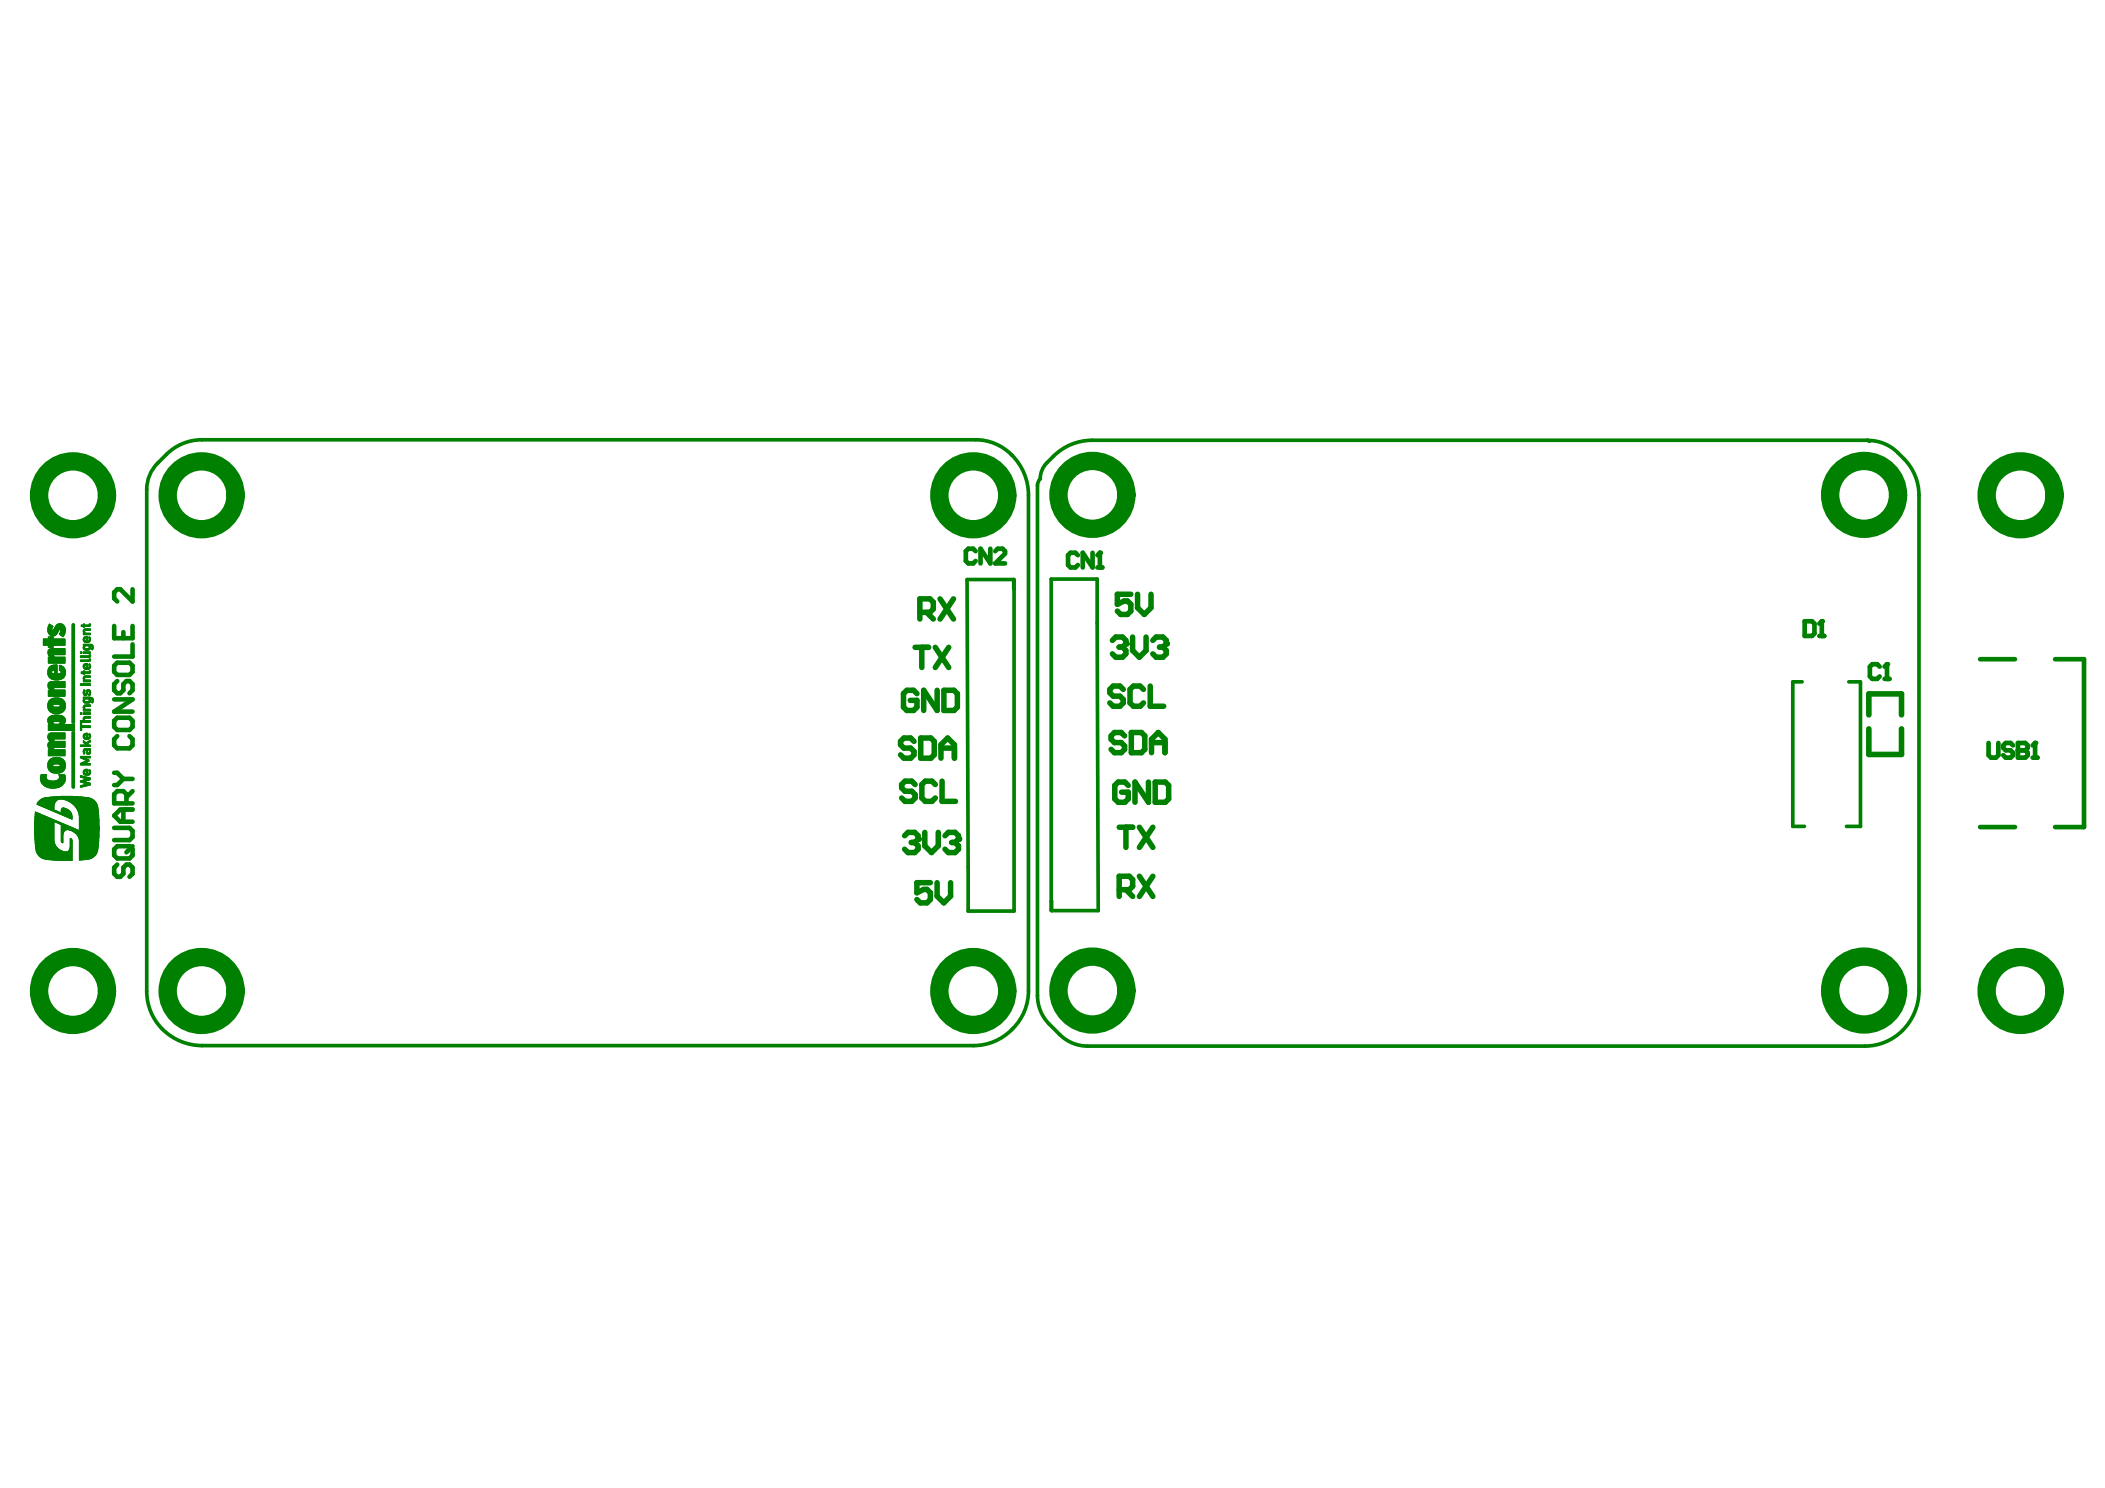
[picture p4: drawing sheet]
<svg xmlns="http://www.w3.org/2000/svg" width="297mm" height="210mm" viewBox="0 0 297 210" stroke-linecap="round" stroke-linejoin="round" font-family="sans-serif">
<path d="M279.4 93h4.9M290 93h4.1v23.7h-4.1M279.4 116.7h4.9" fill="none" stroke="#008000" stroke-width=".66"/>
<g fill="none" stroke="#008000" stroke-width=".52">
<path d="M20.7 69v70.8M23.5 64.1l-1.3 1.3M28.5 62h109.2M142.7 64.1l.1 .1M145.1 69.8v70M146.4 68.5v71.9M148.6 64.4l-.9 .9M154.1 62.1h109.3M263.6 62.1h.1M267.8 63.9l.8 .8M270.8 69.9v69.9M136.5 81.8h6.6v46.7h-6.5z"/>
<path d="M143 81.8l.1 1.3M148.3 81.7h6.5l.2 46.8-6.7-.1zM253 96.2v20.4h1.6M253 96.2h1.3M260.9 96.2h1.6M262.5 96.2v20.4h-1.9M148.3 127.1l.1 1.4M28.5 147.5h108.9M142.9 145.1l-.2 .2M148.1 144.5l1.4 1.4M153.5 147.6h109.6"/>
</g>
<path d="M263.7 100.8v-2.9h4.6v2.9M263.7 102.8v3.6h4.6v-3.6" fill="none" stroke="#008000" stroke-width=".79"/>
<g fill="none" stroke="#008000" stroke-width=".14">
<path d="M6.1 90.1v.9M6.2 90.1v.9M6.3 90.1v.9M6.4 90.1v.9M6.5 90.1v.9M6.6 90.1v.9M6.7 90.1v.9M6.7 88.6v.5M6.7 92v.1M6.7 94.6v.5M6.7 96.7h.1M6.7 99.3v.5"/>
<path d="M6.8 88.4v.8M6.8 90.1v1M6.8 91.8v.5M6.8 94.4v.9M6.8 96.4v.6M6.8 99.2v.8M6.8 88.3v1M6.8 89.8v1.5M6.8 91.7v.7M6.8 92.7v.8M6.8 94.3v1M6.8 97.4v.8"/>
<path d="M6.8 99v1M6.8 88.2v1.2M6.8 91.7v.8M6.8 94.3v1.1M6.8 96.3v.8M6.8 99v1.2M6.9 88.2v1.2M6.9 89.8v1.5M6.9 91.7v.8M6.9 92.7v.8M6.9 94.2v1.3M6.9 96.3v.9"/>
<path d="M6.9 97.4v.8M6.9 98.9v1.3M6.9 88.1v1.4M6.9 91.6v.9M6.9 94.1v1.4M7 88v1.5M7 89.8v1.5M7 91.6v1M7 92.7v.8M7 94.1v1.5M7 96.2v1M7 97.4v.8"/>
<path d="M7 98.8v1.5M7 91.5v1.1M7 96.2v1.1M7 88.1v1.5M7 91.5v1.2M7 94v1.6M7 98.7v1.7M7.1 88.1v1.5M7.1 89.8v1.5M7.1 91.5v2M7.1 94v1.7M7.1 96.2v1.1"/>
<path d="M7.1 97.4v.8M7.1 98.7v1.7M7.1 96.2v2M7.1 88.1v1.6M7.1 96.1v2.1M7.1 98.7v1.8M7.2 88.2v1.5M7.2 89.8v1.5M7.2 91.5v2M7.2 93.9v1.8M7.2 96.1v2.1M7.2 98.6v1.9"/>
<path d="M7.2 93.9v1.9M7.3 88.2v1.5M7.3 89.8v1.5M7.3 91.5v2M7.3 93.9v1.9M7.3 96.1v2.1M7.3 98.6v1.9M7.3 93.9v.8M7.3 94.9v.9M7.3 88.2v.5M7.3 88.8v.9M7.3 98.6v2"/>
<path d="M7.4 88.3v.3M7.4 88.9v.8M7.4 89.8v1.5M7.4 91.5v2M7.4 93.8v.8M7.4 95v.8M7.4 96.1v2.1M7.4 98.5v2.1M7.4 88.3v.2M7.4 95v.9M7.4 88.3v.1M7.5 88.4h.1"/>
<path d="M7.5 88.9v.8M7.5 89.8v1.5M7.5 91.5v2M7.5 93.8v.8M7.5 95v.9M7.5 96.1v2.1M7.5 98.5v1M7.5 99.6v1M7.5 98.5v.9M7.5 99.7v.9M7.6 88.8v.9M7.6 90.1v1"/>
<path d="M7.6 91.5v2M7.6 93.8v.8M7.6 95v.9M7.6 96.1v2.1M7.6 98.5v.9M7.6 99.7v.9M7.6 90.1v.9M7.6 91.5v.9M7.6 92.6v.9M7.6 96.1v1M7.6 97.2v1M7.6 88.7v1"/>
<path d="M7.6 95.1v.8M7.6 96.1v.9M7.6 97.3v.9M7.7 88.6v1.1M7.7 90.1v.9M7.7 91.5v.9M7.7 92.7v.8M7.7 93.8v.8M7.7 95.1v.8M7.7 96.1v.9M7.7 97.3v.9M7.7 98.4v1"/>
<path d="M7.7 99.7v.9M7.7 88.5v1.2M7.7 93.8v2.1M7.7 98.4v.9M7.8 88.4v1.3M7.8 90.1v.9M7.8 91.5v.9M7.8 92.7v.8M7.8 93.8v2.1M7.8 96.1v.9M7.8 97.3v.9M7.8 98.4v.9"/>
<path d="M7.8 99.7v1M7.9 88.3v1.3M7.9 90.1v.9M7.9 91.5v.9M7.9 92.7v.8M7.9 93.8v2.1M7.9 96.1v.9M7.9 97.3v.9M7.9 98.4v.9M7.9 99.7v1M7.9 88.2v1.3M8 88.2v1.3"/>
<path d="M8 90.1v.9M8 91.5v.9M8 92.7v.8M8 93.8v2.1M8 96.1v.9M8 97.3v.9M8 98.4v.9M8 99.7v1M8 88.1v1.4M8 88.1v1.3M8.1 88.1v1.3M8.1 90.1v.9"/>
<path d="M8.1 91.5v.9M8.1 92.7v.8M8.1 93.8v2.1M8.1 96.1v.9M8.1 97.3v.9M8.1 98.4v.9M8.1 99.7v1M8.1 88.1v1.2M8.1 95.1v.8M8.1 88.1v1.1M8.2 88v1.2M8.2 90.1v.9"/>
<path d="M8.2 91.5v.9M8.2 92.7v.8M8.2 95.1v.8M8.2 96.1v.9M8.2 97.3v.9M8.2 98.4v.9M8.2 99.7v1M8.2 88v1.1M8.2 98.4v1M8.3 88v1M8.3 90.1v.9M8.3 91.5v.9"/>
<path d="M8.3 92.7v.8M8.3 95.1v.8M8.3 96.1v.9M8.3 97.3v.9M8.3 98.4v1M8.3 99.7v.9M8.3 88v.9M8.3 95v.9M8.3 98.5v.9M8.4 88v.8M8.4 89.4v.1M8.4 90.1v.9"/>
<path d="M8.4 91.5v.9M8.4 92.7v.8M8.4 93.8v.8M8.4 95v.9M8.4 96.1v.9M8.4 97.3v.9M8.4 98.5v.9M8.4 99.7v.9M8.4 89.3v.2M8.4 98.5v1M8.5 88v.8M8.5 89.2v.3"/>
<path d="M8.5 90.1v.9M8.5 91.5v.9M8.5 92.7v.8M8.5 93.8v.8M8.5 95v.9M8.5 96.1v.9M8.5 97.3v.9M8.5 98.5v1M8.5 99.6v1M8.5 89.2v.4M8.5 98.5v2.1M8.6 88v.9"/>
<path d="M8.6 89.1v.5M8.6 90.1v.9M8.6 91.5v.9M8.6 92.7v.8M8.6 93.9v.8M8.6 95v.9M8.6 96.1v.9M8.6 97.3v.9M8.6 98.5v2.1M8.6 88v1.6M8.6 94.9v1M8.6 88v1.7"/>
<path d="M8.6 93.9v1.9M8.6 98.6v2M8.7 88v1.7M8.7 90.1v.9M8.7 91.5v.9M8.7 92.7v.8M8.7 93.9v1.9M8.7 96.1v.9M8.7 97.3v.9M8.7 98.6v1.9M8.7 94v1.8M8.8 88.1v1.7"/>
<path d="M8.8 90.1v.9M8.8 91.5v.9M8.8 92.7v.8M8.8 94v1.7M8.8 96.1v.9M8.8 97.3v.9M8.8 98.6v1.9M8.9 88.1v1.7M8.9 90.1v.9M8.9 91.5v.9M8.9 92.7v.8M8.9 94v1.7"/>
<path d="M8.9 96.1v.9M8.9 97.3v.9M8.9 98.7v1.8M8.9 98.7v1.7M8.9 94.1v1.6M9 88.2v1.6M9 90.1v.9M9 91.5v.9M9 92.7v.8M9 94.1v1.5M9 96.1v.9M9 97.3v.9"/>
<path d="M9 98.8v1.5M9 88.2v1.5M9 88.2v1.4M9 94.2v1.4M9 98.9v1.4M9.1 88.3v1.3M9.1 90.1v.9M9.1 91.5v.9M9.1 92.7v.8M9.1 94.2v1.3M9.1 96.1v.9M9.1 97.3v.9"/>
<path d="M9.1 98.9v1.3M9.1 88.4v1.1M9.1 94.3v1.1M9.1 99v1.2M9.2 88.4v1M9.2 90.1v.9M9.2 91.5v.9M9.2 92.7v.8M9.2 94.4v1M9.2 96.1v.9M9.2 97.3v.9M9.2 99v1.1"/>
<path d="M9.2 88.5v.8M9.2 90.2v.8M9.2 91.5v.8M9.2 94.4v.9M9.2 99.1v.9M9.2 88.6v.6M9.2 94.6v.5M9.2 99.2v.7M10.2 88.1v13.9M10.2 88v14M10.3 88v14M10.4 88v14"/>
<path d="M10.5 88v14M10.5 88.1v13.9M11.3 92v.2M11.3 92.5v.3M11.3 93.1v.2M11.3 96.5v.2M11.4 92v.2M11.4 92.5v.3M11.4 93.1v.2M11.4 96.4v.3M11.5 88.2v.2M11.5 92v.2"/>
<path d="M11.5 92.5v.3M11.5 93.1v.2M11.5 94.8v.2M11.5 96.4v.3M11.6 88.2v.2M11.6 92v.2M11.6 92.5v.3M11.6 93.1v.2M11.6 94.8v.2M11.6 96.4v.3M11.7 88.2v.2M11.7 92.5v.3"/>
<path d="M11.7 93.1v.2M11.7 94.8v.2M11.7 96.4v.3M11.7 89v.1M11.7 90.2h.1M11.7 91.3v.1M11.7 94h.1M11.7 95.7h.1M11.7 97.7h.1M11.7 98.8v.1M11.7 99.7v.1M11.8 88v.5"/>
<path d="M11.8 88.9v.3M11.8 89.3v.2M11.8 90v.4M11.8 90.9v.2M11.8 91.2v.3M11.8 92v.2M11.8 92.5v.3M11.8 93.1v.2M11.8 93.8v.4M11.8 94.6v.5M11.8 95.5v.4M11.8 95.9v.3"/>
<path d="M11.8 96.4v.3M11.8 97.5v.4M11.8 98.3v.3M11.8 98.7v.3M11.8 99.6v.3M11.8 88.8v.5M11.8 89.9v.6M11.8 91.1v.5M11.8 93.8v.5M11.8 95.4v.5M11.8 97.4v.6M11.8 98.6v.5"/>
<path d="M11.8 99.6v.4M11.8 88.8v.7M11.8 90.9v.7M11.8 93.7v.6M11.8 95.4v.8M11.8 97.3v.7M11.8 98.3v.8M11.8 99.5v.8M11.9 88v.5M11.9 88.8v.7M11.9 89.9v.6M11.9 90.9v.8"/>
<path d="M11.9 92v.2M11.9 92.5v.3M11.9 93.1v.2M11.9 93.7v.6M11.9 94.6v.5M11.9 95.4v.8M11.9 96.4v.3M11.9 97.3v.8M11.9 98.3v.8M11.9 99.5v.8M11.9 88.7v.8M11.9 89.9v.7"/>
<path d="M11.9 93.7v.7M11.9 98.3v.9M11.9 89.8v.8M11.9 93.6v.8M12 88.2v.2M12 88.7v.3M12 89.2v.3M12 89.8v.3M12 90.3v.3M12 90.9v.3M12 91.4v.3M12 92v.2"/>
<path d="M12 92.5v.3M12 93.1v.2M12 93.6v.3M12 94.1v.3M12 94.8v.2M12 95.3v.4M12 95.9v.3M12 96.4v.3M12 97.4v.2M12 97.9v.2M12 98.3v.4M12 98.9v.3"/>
<path d="M12 99.5v.2M12 100v.3M12 89.3v.2M12 90.4v.2M12 90.9v.2M12 93.6v.2M12 95.3v.3M12 97.4v.1M12 98.3v.3M12 88.7v.2M12 89.8v.2M12 91.5v.2"/>
<path d="M12 94.2v.2M12.1 88.2v.2M12.1 88.7v.2M12.1 89.3v.2M12.1 89.8v.2M12.1 90.4v.2M12.1 90.9v.2M12.1 91.5v.2M12.1 92v.2M12.1 92.5v.3M12.1 93.1v.2M12.1 93.6v.2"/>
<path d="M12.1 94.2v.2M12.1 94.8v.2M12.1 95.3v.3M12.1 95.9v.3M12.1 96.4v.3M12.1 97.9v.2M12.1 98.3v.3M12.1 99v.2M12.1 99.5v.2M12.1 90.4v.3M12.1 97.8v.3M12.1 99.4v.3"/>
<path d="M12.2 88.2v.2M12.2 88.7v.2M12.2 89.3v.2M12.2 89.8v.9M12.2 90.9v.2M12.2 91.5v.2M12.2 92v.2M12.2 92.5v.3M12.2 93.1v.2M12.2 93.6v.8M12.2 94.8v.2M12.2 95.3v.3"/>
<path d="M12.2 95.9v.3M12.2 96.4v.3M12.2 97.5v.6M12.2 98.3v.3M12.2 99v.2M12.2 99.4v.3M12.2 97.4v.7M12.2 97.3v.8M12.3 88.2v.2M12.3 88.7v.2M12.3 89.3v.2M12.3 89.8v.9"/>
<path d="M12.3 90.9v.2M12.3 91.5v.2M12.3 92v.2M12.3 92.5v.3M12.3 93.1v.2M12.3 93.6v.8M12.3 94.8v.2M12.3 95.3v.3M12.3 95.9v.3M12.3 96.4v.3M12.3 97.3v.7M12.3 98.3v.3"/>
<path d="M12.3 99v.2M12.3 99.4v.3M12.3 97.3v.6M12.4 88.2v.2M12.4 88.7v.2M12.4 89.3v.2M12.4 90.4v.3M12.4 90.9v.2M12.4 91.5v.2M12.4 92v.2M12.4 92.5v.3M12.4 93.1v.2"/>
<path d="M12.4 94.2v.2M12.4 94.8v.2M12.4 95.3v.3M12.4 95.9v.3M12.4 96.4v.3M12.4 97.3v.3M12.4 98.3v.3M12.4 99v.2M12.4 99.4v.3M12.4 97.3v.2M12.5 88.2v.2M12.5 88.7v.2"/>
<path d="M12.5 89.3v.2M12.5 90.4v.2M12.5 90.9v.2M12.5 91.5v.2M12.5 92v.2M12.5 92.5v.3M12.5 93.1v.2M12.5 94.2v.2M12.5 94.8v.2M12.5 95.3v.3M12.5 95.9v.3M12.5 96.4v.3"/>
<path d="M12.5 97.3v.2M12.5 98.3v.3M12.5 98.9v.3M12.5 99.4v.3M12.5 89.9v.1M12.5 91.4v.3M12.5 93.7v.1M12.5 94.1v.3M12.5 98v.1M12.5 89.9v.2M12.5 90.3v.3M12.5 90.9v.3"/>
<path d="M12.5 97.3v.3M12.5 97.9v.2M12.6 88v.4M12.6 88.7v.2M12.6 89.3v.2M12.6 89.8v.8M12.6 90.9v.3M12.6 91.4v.3M12.6 92v.2M12.6 92.4v.4M12.6 93v.3M12.6 93.7v.7"/>
<path d="M12.6 94.6v.4M12.6 95.3v.3M12.6 95.9v.3M12.6 96.4v.3M12.6 97.3v.3M12.6 97.8v.4M12.6 98.3v.4M12.6 98.8v.4M12.6 99.4v.3M12.6 90.9v.8M12.6 93.6v.8M12.6 97.3v.9"/>
<path d="M12.6 98.3v.9M12.6 89.8v.7M12.6 92.4v.3M12.7 88v.4M12.7 88.7v.2M12.7 89.3v.2M12.7 89.8v.7M12.7 90.9v.7M12.7 92v.2M12.7 92.4v.3M12.7 93v.3M12.7 93.7v.6"/>
<path d="M12.7 94.6v.4M12.7 95.3v.3M12.7 95.9v.3M12.7 96.4v.3M12.7 97.3v.8M12.7 98.3v.8M12.7 99.4v.3M12.7 89.9v.6M12.7 97.4v.7M12.8 88v.3M12.8 88.7v.2M12.8 89.3v.2"/>
<path d="M12.8 90v.4M12.8 90.9v.2M12.8 91.2v.3M12.8 92v.2M12.8 92.4v.3M12.8 93v.2M12.8 93.8v.4M12.8 94.6v.3M12.8 95.3v.3M12.8 95.9v.3M12.8 96.4v.3M12.8 97.4v.6"/>
<path d="M12.8 98.3v.3M12.8 98.7v.3M12.8 99.4v.3M12.8 88v.2M12.8 90.1v.2M12.8 92.4v.1M12.8 93v.1M12.8 93.9v.2M12.8 94.7v.1M12.8 97.6v.3M12.8 98.4v.2M12.8 98.7v.2"/>
<path d="M12.9 90.9v.2M12.9 98.4v.2M12.9 91.5v.1M12.9 99v.1M12.9 90.9v.3M12.9 98.4v.3M12.9 98.9v.2M13 90.9v.4M13 91.4v.3M13 98.4v.4M13 98.9v.3M13 91v.7"/>
<path d="M13 98.4v.8M13.1 91v.7M13.1 98.4v.8M13.1 91v.6M13.1 98.5v.6M13.1 91.1v.5M13.2 91.1v.4M13.2 98.6v.4M4.9 115.8v2.1M4.9 115.2v3.4M5 114.7v4.3M5 114.5v4.9"/>
<path d="M5 114.6v5.1M5.1 114.6v5.3M5.1 114.6v5.5M5.1 114.6v5.6M5.2 114.6v5.7M5.2 113.4h.1M5.2 113.3v.2M5.2 114.6v5.8M5.3 113.3v.2M5.3 114.7v5.8M5.3 113.2v.3M5.4 113.1v.4"/>
<path d="M5.4 114.7v5.9M5.4 113.1v.5M5.4 114.7v6M5.5 113v.6M5.5 114.7v6M5.5 114.7v6.1M5.5 114.8v6M5.6 112.9v.7M5.6 114.8v6M5.6 114.8v6.1M5.7 112.9v.8M5.7 114.8v6.1"/>
<path d="M5.7 109.7v.2M5.7 112.8v.9M5.7 109.4v.7M5.7 114.9v6M5.8 109.3v1M5.8 112.8v.9M5.8 114.9v6.1M5.8 109.3v1.1M5.8 112.7v1M5.9 109.3v1.2M5.9 112.7v1M5.9 114.9v6.1"/>
<path d="M5.9 112.7v1.1M5.9 114.9v6.2M6 109.3v1.3M6 112.7v1.1M6 114.9v6.2M6 115v6.1M6 109.3v1.4M6 112.6v1.2M6.1 109.3v1.4M6.1 112.6v1.2M6.1 115v6.1M6.1 112.6v1.3"/>
<path d="M6.1 109.3v1.5M6.2 109.3v1.5M6.2 112.6v1.3M6.2 115v6.2M6.3 109.3v1.5M6.3 112.6v1.3M6.3 115.1v6.1M6.3 109.3v1.6M6.4 109.3v1.6M6.4 112.6v1.4M6.4 115.1v6.1M6.4 109.3v1.7"/>
<path d="M6.4 112.5v1.5M6.4 115.2v6M6.5 109.3v1.7M6.5 112.5v1.5M6.5 115.2v6M6.5 109.3v.1M6.5 109.8v1.2M6.6 109.3h.1M6.6 109.8v1.2M6.6 112.5v1.5M6.6 115.2v6M6.6 109.9v1.1"/>
<path d="M6.6 112.5v1.6M6.7 110v1.1M6.7 112.5v1.6M6.7 115.2v6M6.7 115.3v5.9M6.7 101.5v.3M6.7 103.8v.3M6.7 105v.2M6.7 107.7v.5M6.8 101.3v.6M6.8 103.7v.5M6.8 104.9v.5"/>
<path d="M6.8 107.5v.9M6.8 110v1.1M6.8 112.5v1.6M6.8 115.3v5.9M6.8 101.3v.7M6.8 102.2v.9M6.8 103.6v.7M6.8 104.8v.7M6.8 105.8v.8M6.8 107.5v1M6.8 110.1v1M6.8 101.2v.8"/>
<path d="M6.8 103.6v.8M6.8 107.4v1.1M6.8 115.3v6M6.9 101.2v.8M6.9 102.2v.9M6.9 103.5v.9M6.9 104.7v.9M6.9 105.8v.8M6.9 107.3v1.3M6.9 110.1v1M6.9 112.5v1.7M6.9 115.3v6"/>
<path d="M6.9 101.2v.9M6.9 107.3v1.4M7 101.1v1M7 102.2v.9M7 103.5v1M7 104.6v1M7 105.8v.8M7 107.2v1.5M7 110.1v1M7 112.5v1.7M7 115.4v5.9M7 101.1v1.1"/>
<path d="M7 104.6v1.1M7 112.4v1.8M7 101.1v2M7 103.4v1.1M7 107.2v1.6M7.1 101v2.1M7.1 103.4v1.1M7.1 104.6v2M7.1 107.1v1.7M7.1 110.1v1M7.1 112.4v1.9M7.1 115.4v5.9"/>
<path d="M7.1 103.4v3.2M7.1 110.1v1.1M7.1 107.1v1.8M7.2 101v2.1M7.2 103.4v3.2M7.2 107.1v1.8M7.2 110.1v1.1M7.2 112.4v1.9M7.2 115.4v5.9M7.2 107v1.9M7.2 110.2v1M7.2 115.5v5.8"/>
<path d="M7.3 101v2.1M7.3 103.4v3.2M7.3 107v2M7.3 110.2v1M7.3 112.4v1.9M7.3 115.5v5.8M7.3 100.9v2.2M7.3 112.4v2M7.4 100.9v2.2M7.4 103.4v3.2M7.4 106.9v2.1M7.4 110.2v1"/>
<path d="M7.4 112.4v2M7.4 115.5v5.8M7.4 115.6v5.7M7.5 100.9v1M7.5 102v1.1M7.5 103.4v3.2M7.5 106.9v1M7.5 108.1v.9M7.5 110.2v1M7.5 112.4v2M7.5 115.6v5.7M7.5 106.9v.9"/>
<path d="M7.6 100.9v.9M7.6 102.1v1M7.6 103.4v3.2M7.6 106.9v.9M7.6 108.1v.9M7.6 110.2v1M7.6 112.4v2M7.6 115.6v5.7M7.6 103.4v.9M7.6 104.5v1M7.6 105.6v1M7.6 108.1v1"/>
<path d="M7.6 112.4v2.1M7.6 105.7v.9M7.6 115.6v5.8M7.7 100.9v.9M7.7 102.1v1M7.7 103.4v.9M7.7 104.5v1M7.7 105.7v.9M7.7 106.9v.9M7.7 108.1v1M7.7 110.2v1M7.7 112.4v1.2"/>
<path d="M7.7 114.3v.2M7.7 115.7v.2M7.7 118.7v2.7M7.7 102.2v.9M7.7 104.5v.9M7.7 108.2v.9M7.7 112.4v1M7.7 118.9v2.5M7.7 103.4v.8M7.7 105.8v.8M7.7 110.1v1.1M7.7 112.4v.9"/>
<path d="M7.7 119v2.4M7.8 100.9v.9M7.8 102.2v.9M7.8 103.4v.8M7.8 104.6v.8M7.8 105.8v.8M7.8 106.9v.9M7.8 108.2v.9M7.8 110.1v1.1M7.8 112.4v.8M7.8 114.3v.3M7.8 115.7v.3"/>
<path d="M7.8 119.1v2.3M7.8 112.4v.7M7.8 119.2v2.2M7.9 100.9v.9M7.9 102.2v.9M7.9 103.4v.8M7.9 104.6v.8M7.9 105.8v.8M7.9 106.9v.9M7.9 108.2v.9M7.9 110.1v1M7.9 112.4v.7"/>
<path d="M7.9 114.3v.3M7.9 115.7v.3M7.9 119.3v2.1M7.9 112.4v.6M7.9 106.8v1M7.9 114.4v.2M7.9 115.8v.2M7.9 119.4v2M8 100.9v.9M8 102.2v.9M8 103.4v.8M8 104.6v.8"/>
<path d="M8 105.8v.8M8 106.8v1M8 108.2v.9M8 110.1v1M8 112.4v.6M8 114.4v.2M8 115.8v.2M8 119.5v1.9M8 112.4v.5M8 114.4v.3M8 115.8v.3M8.1 100.9v.9"/>
<path d="M8.1 102.2v.9M8.1 103.4v.8M8.1 104.6v.8M8.1 105.8v.8M8.1 106.9v.9M8.1 108.2v.9M8.1 110.1v1M8.1 112.4v.5M8.1 114.4v.3M8.1 115.9v.2M8.1 119.6v1.8M8.1 110v1.1"/>
<path d="M8.1 112.4v.4M8.2 100.9v.9M8.2 102.2v.9M8.2 103.4v.8M8.2 104.6v.8M8.2 105.8v.8M8.2 106.9v.9M8.2 108.2v.9M8.2 110v1.1M8.2 112.4v.4M8.2 114.5v.2M8.2 115.9v.3"/>
<path d="M8.2 119.7v1.7M8.3 100.9v.9M8.3 102.2v.9M8.3 103.4v.8M8.3 104.6v.8M8.3 105.8v.8M8.3 106.9v.9M8.3 108.1v1M8.3 109.9v1.2M8.3 112.4v.4M8.3 114.5v.2M8.3 115.9v.3"/>
<path d="M8.3 119.8v1.6M8.3 102.1v1M8.3 109.3h.1M8.3 114.5v.3M8.3 109.3v.1M8.3 109.8v1.2M8.3 112.4v.3M8.3 114.6v.2M8.4 100.9v.9M8.4 102.1v1M8.4 103.4v.8M8.4 104.6v.8"/>
<path d="M8.4 105.8v.8M8.4 106.9v.9M8.4 108.1v1M8.4 109.3v.2M8.4 109.7v1.3M8.4 112.4v.3M8.4 114.6v.2M8.4 116v.2M8.4 119.8v1.6M8.4 108.1v.9M8.4 109.3v1.7M8.4 119.9v1.5"/>
<path d="M8.4 100.9v1M8.4 116v.3M8.5 100.9v1M8.5 102v1.1M8.5 103.4v.8M8.5 104.6v.8M8.5 105.8v.8M8.5 106.9v1M8.5 108v1M8.5 109.3v1.7M8.5 112.4v.3M8.5 114.6v.3"/>
<path d="M8.5 116v.3M8.5 119.9v1.5M8.5 100.9v2.2M8.5 106.9v2.1M8.6 100.9v2.2M8.6 103.4v.8M8.6 104.6v.8M8.6 105.8v.8M8.6 106.9v2.1M8.6 109.3v1.6M8.6 112.3v.4M8.6 114.6v.3"/>
<path d="M8.6 116v.3M8.6 119.9v1.5M8.6 120v1.4M8.6 114.2v.7M8.6 116.1v2.6M8.7 100.9v2.2M8.7 103.4v.8M8.7 104.6v.8M8.7 105.8v.8M8.7 107v2M8.7 109.3v1.6M8.7 112.3v.4"/>
<path d="M8.7 114.1v.8M8.7 116.1v2.7M8.7 101v2.1M8.7 109.3v1.5M8.7 107v1.9M8.7 114v1M8.7 116.1v2.8M8.8 101v2.1M8.8 103.4v.8M8.8 104.6v.8M8.8 105.8v.8M8.8 107v1.9"/>
<path d="M8.8 109.3v1.5M8.8 112.3v.4M8.8 114v1M8.8 116.2v2.7M8.8 107.1v1.8M8.8 109.3v1.4M8.9 101v2.1M8.9 103.4v.8M8.9 104.6v.8M8.9 105.8v.8M8.9 107.1v1.7M8.9 109.3v1.4"/>
<path d="M8.9 112.3v.4M8.9 114v1M8.9 116.2v2.7M8.9 101.1v2M8.9 109.3v1.3M8.9 116.2v1.5M9 101.1v1.1M9 102.2v.9M9 103.4v.8M9 104.6v.8M9 105.8v.8M9 107.2v1.6"/>
<path d="M9 109.3v1.3M9 112.3v.5M9 114v1M9 116.2v1.3M9 101.1v1M9 107.2v1.5M9 109.3v1.2M9 114v1.1M9 116.2v1.2M9 101.2v.9M9 107.3v1.4M9 116.3v1"/>
<path d="M9.1 101.2v.9M9.1 102.2v.9M9.1 103.4v.8M9.1 104.6v.8M9.1 105.8v.8M9.1 107.3v1.3M9.1 109.3v1.1M9.1 112.3v.5M9.1 114v1.1M9.1 116.3v1M9.1 101.2v.8M9.1 107.4v1.2"/>
<path d="M9.1 116.3v.9M9.2 101.3v.7M9.2 102.2v.9M9.2 103.4v.8M9.2 104.6v.8M9.2 105.8v.8M9.2 107.4v1.1M9.2 109.3v1M9.2 112.3v.5M9.2 114v1.2M9.2 116.3v.9M9.2 101.3v.6"/>
<path d="M9.2 107.5v.9M9.2 109.4v.8M9.2 101.4v.4M9.2 107.7v.6M9.2 109.5v.6M9.2 112.3v.6M9.2 116.3v.8M9.3 102.2v.9M9.3 112.3v.6M9.3 114v1.2M9.3 116.3v.8M9.3 114.1v1.1"/>
<path d="M9.3 116.4v.7M9.4 102.2v.9M9.4 112.3v.6M9.4 114.1v1.1M9.4 116.4v.6M9.4 114.1v1.2M9.5 102.2v.9M9.5 112.3v.6M9.5 114.1v1.2M9.5 116.5v.5M9.5 112.3v.7M9.5 114.2v1.1"/>
<path d="M9.6 102.2v.9M9.6 112.3v.7M9.6 114.2v1.1M9.6 116.5v.5M9.7 102.2v.9M9.7 112.3v.7M9.7 114.3v1.1M9.7 116.5v.5M9.7 116.5v.6M9.7 120v1.4M9.7 112.3v.8M9.7 116.6v.5"/>
<path d="M9.7 119.9v1.5M9.8 102.2v.9M9.8 112.3v.8M9.8 114.3v1.1M9.8 116.6v.5M9.8 119.9v1.5M9.8 114.4v1M9.8 119.8v1.6M9.9 102.2v.9M9.9 112.3v.8M9.9 114.4v1M9.9 116.6v.5"/>
<path d="M9.9 119.6v1.8M9.9 118.3v3.1M9.9 112.3v.9M9.9 114.5v.9M10 102.2v.9M10 112.3v.9M10 114.6v.9M10 116.6v.6M10 118.3v3.1M10 116.7v.5M10 112.3v1M10 114.7v.8"/>
<path d="M10.1 102.2v.9M10.1 112.3v1M10.1 114.7v.8M10.1 116.7v.5M10.1 118.3v3.1M10.1 114.8v.8M10.1 118.4v3M10.2 102.2v.9M10.2 103.2v7.9M10.2 112.3v1M10.2 114.9v.7M10.2 116.7v.5"/>
<path d="M10.2 118.5v2.9M10.2 112.3v1.1M10.2 115.1v.5M10.2 116.7v.6M10.3 102.2v.9M10.3 103.2v8M10.3 112.3v1.1M10.3 116.8v.5M10.3 112.4v1.1M10.4 102.2v.9M10.4 103.2v8M10.4 112.4v1.1"/>
<path d="M10.4 116.8v.5M10.4 112.4v1.2M10.4 116.8v.6M10.5 102.2v.9M10.5 103.2v7.9M10.5 112.4v1.2M10.5 116.9v.5M10.5 112.4v1.3M10.5 116.9v.6M10.6 112.4v1.3M10.6 116.9v.6M10.6 112.4v1.4"/>
<path d="M10.7 112.4v1.5M10.7 116.9v.7M10.7 117v.6M10.7 112.4v1.6M10.8 112.4v1.6M10.8 117v.7M10.8 112.4v1.7M10.9 112.4v1.7M10.9 117v.8M10.9 112.4v1.8M10.9 112.4v1.9M10.9 117v.9"/>
<path d="M11 112.4v2M11 117.1v.8M11 117.1v.9M11 112.4v2.2M11 117.1v1M11.1 112.4v2.3M11.1 117.1v1.1M11.1 112.4v2.4M11.1 117.1v1.2M11.2 112.4v2.6M11.2 117.2v1.3M11.2 112.4v9"/>
<path d="M11.3 112.4v9M11.3 112.4v8.9M11.3 100.5v.3M11.3 101.6v.3M11.3 102v1.1M11.3 105.1v.2M11.3 106.7v.2M11.3 107.7v.2M11.3 109.4v.3M11.3 110.1v.2M11.3 110.8v.3M11.4 100.5v.3"/>
<path d="M11.4 101.6v.3M11.4 102v1.1M11.4 105.1v.2M11.4 106.7v.2M11.4 107.7v.2M11.4 109.4v.3M11.4 110.1v.2M11.4 110.8v.3M11.4 112.4v8.9M11.4 110.1v.3M11.5 100.5v.3M11.5 101.6v.3"/>
<path d="M11.5 102v1.1M11.5 105.1v.2M11.5 106.7v.2M11.5 107.7v.2M11.5 109.4v.3M11.5 110.1v.3M11.5 110.8v.3M11.5 112.4v8.9M11.5 106.7v.3M11.5 107.6v.3M11.5 110.8v.2M11.6 100.6v.2"/>
<path d="M11.6 101.6v.3M11.6 102.4v.2M11.6 105.1v.2M11.6 106.7v.3M11.6 107.6v.3M11.6 109.4v.3M11.6 110.1v.3M11.6 110.8v.2M11.6 112.4v8.9M11.6 109.5v.2M11.6 107.5v.4M11.7 101.6v.3"/>
<path d="M11.7 102.4v.2M11.7 105.1v.2M11.7 106.7v.4M11.7 107.5v.4M11.7 109.5v.2M11.7 110.1v.3M11.7 110.7v.3M11.7 112.4v8.9M11.7 101.4h.1M11.7 103.8v.1M11.7 106h.1M11.7 108.9v.1"/>
<path d="M11.8 100v.3M11.8 100.5v.3M11.8 101.2v.4M11.8 101.6v.3M11.8 102.4v.2M11.8 103.7v.4M11.8 104.4v.3M11.8 105.1v.2M11.8 105.8v.4M11.8 106.7v.4M11.8 107.5v.4M11.8 108.8v.3"/>
<path d="M11.8 109.5v.2M11.8 110v.4M11.8 110.7v.3M11.8 112.4v8.9M11.8 103.6v.5M11.8 104.5v.3M11.8 105.7v.6M11.8 108.7v.5M11.8 109.5v.3M11.8 101.2v.7M11.8 103.6v.6M11.8 105.7v.7"/>
<path d="M11.8 108.7v.6M11.8 110v.5M11.9 100.5v.3M11.9 101.1v.8M11.9 102.4v.2M11.9 103.5v.7M11.9 104.5v.3M11.9 105.1v.2M11.9 105.6v.8M11.9 106.7v.4M11.9 107.5v.4M11.9 108.6v.7"/>
<path d="M11.9 109.5v.3M11.9 110v.5M11.9 110.7v.3M11.9 112.4v8.9M11.9 104.6v.2M11.9 107.4v.5M11.9 110v.2M11.9 110.3v.2M11.9 112.5v8.8M11.9 104.6v.3M11.9 105.6v.4M11.9 106v.3"/>
<path d="M11.9 106.7v.5M11.9 110.7v.2M12 100.5v.3M12 101v.4M12 101.6v.3M12 102.4v.2M12 103.5v.3M12 104v.3M12 104.6v.3M12 105.1v.2M12 105.6v.3M12 106.2v.1"/>
<path d="M12 106.7v.2M12 106.9v.3M12 107.4v.3M12 107.7v.2M12 108.5v.3M12 109.1v.2M12 109.5v.3M12 110v.2M12 110.3v.2M12 110.7v.2M12 112.5v8.8M12 101v.3"/>
<path d="M12 103.5v.2M12 105.6v.2M12 109.1v.3M12 104.7v.3M12 107v.2M12 107.4v.2M12 109.6v.2M12.1 100v.3M12.1 100.5v.3M12.1 101v.3M12.1 101.6v.3M12.1 102.4v.2"/>
<path d="M12.1 103.5v.2M12.1 104.1v.2M12.1 104.7v.3M12.1 105.1v.2M12.1 105.6v.2M12.1 106.7v.2M12.1 107v.2M12.1 107.4v.2M12.1 107.7v.2M12.1 108.5v.3M12.1 109.1v.3M12.1 109.6v.2"/>
<path d="M12.1 110v.2M12.1 110.3v.2M12.1 110.7v.2M12.1 112.5v8.7M12.1 103.4v.3M12.1 104.8v.2M12.2 100v.3M12.2 100.5v.3M12.2 101v.3M12.2 101.6v.3M12.2 102.4v.2M12.2 103.4v.9"/>
<path d="M12.2 104.8v.5M12.2 105.6v.6M12.2 106.7v.2M12.2 107v.3M12.2 107.3v.3M12.2 107.7v.2M12.2 108.5v.9M12.2 109.6v.2M12.2 109.9v.2M12.2 110.3v.2M12.2 110.6v.3M12.2 112.5v8.7"/>
<path d="M12.2 104.7v.6M12.2 105.6v.7M12.2 107.3v.2M12.2 105.6v.8M12.2 107.1v.4M12.2 110.6v.2M12.3 100v.3M12.3 100.5v.3M12.3 101v.3M12.3 101.6v.3M12.3 102.4v.2M12.3 103.4v.9"/>
<path d="M12.3 104.7v.6M12.3 105.6v.8M12.3 106.7v.2M12.3 107.1v.4M12.3 107.7v.2M12.3 108.5v.9M12.3 109.6v.3M12.3 109.9v.2M12.3 110.4v.2M12.3 110.6v.2M12.3 112.5v8.7M12.3 109.6v.5"/>
<path d="M12.3 104.6v.3M12.3 104.9v.4M12.3 109.7v.4M12.3 110.4v.4M12.4 100v.3M12.4 100.5v.3M12.4 101v.3M12.4 101.6v.3M12.4 102.4v.2M12.4 104.1v.2M12.4 104.6v.3M12.4 105v.3"/>
<path d="M12.4 105.6v.2M12.4 106.2v.2M12.4 106.7v.2M12.4 107.1v.4M12.4 107.7v.2M12.4 109.1v.3M12.4 109.7v.4M12.4 110.4v.4M12.4 112.5v8.7M12.5 100v.3M12.5 100.5v.3M12.5 101v.3"/>
<path d="M12.5 101.6v.3M12.5 102.4v.2M12.5 104.1v.2M12.5 104.6v.2M12.5 105.1v.2M12.5 105.6v.2M12.5 106.2v.2M12.5 106.7v.2M12.5 107.2v.2M12.5 107.7v.2M12.5 109.1v.3M12.5 109.7v.4"/>
<path d="M12.5 110.4v.4M12.5 112.5v8.7M12.5 103.6h.1M12.5 104v.3M12.5 104.5v.3M12.5 108.7h.1M12.5 103.5v.2M12.5 108.6v.2M12.5 112.6v8.6M12.6 100v.3M12.6 100.5v.3M12.6 101v.3"/>
<path d="M12.6 101.6v.3M12.6 102.4v.2M12.6 103.5v.7M12.6 104.5v.3M12.6 105.1v.2M12.6 105.6v.3M12.6 106.1v.3M12.6 106.7v.2M12.6 107.2v.2M12.6 107.7v.2M12.6 108.6v.7M12.6 109.7v.3"/>
<path d="M12.6 110.4v.4M12.6 112.6v8.6M12.6 105.6v.8M12.6 108.5v.8M12.6 104.5v.2M12.7 100v.3M12.7 100.5v.3M12.7 101v.3M12.7 101.6v.3M12.7 102.4v.2M12.7 103.5v.7M12.7 104.4v.3"/>
<path d="M12.7 105.1v.2M12.7 105.6v.8M12.7 106.7v.2M12.7 107.7v.2M12.7 108.6v.7M12.7 109.7v.3M12.7 110.5v.2M12.7 112.6v8.6M12.7 103.6v.5M12.7 105.6v.7M12.7 108.6v.6M12.7 112.6v8.5"/>
<path d="M12.8 100v.3M12.8 100.5v.3M12.8 101v.3M12.8 101.6v.3M12.8 102.4v.2M12.8 103.6v.5M12.8 104.4v.2M12.8 105.1v.2M12.8 105.6v.7M12.8 106.7v.2M12.8 107.7v.2M12.8 108.7v.4"/>
<path d="M12.8 109.7v.3M12.8 110.5v.2M12.8 112.6v8.5M12.8 103.7v.2M12.8 105.9v.3M12.8 108.8v.2M12.9 112.7v8.4M13 112.7v8.3M13.1 112.7v8.3M13.1 112.8v8.2M13.1 112.8v8.1M13.2 112.8v8.1"/>
<path d="M13.2 112.9v8M13.3 112.9v7.9M13.3 113v7.8M13.4 113v7.7M13.5 113.1v7.5M13.5 113.2v7.4M13.6 113.2v7.3M13.6 113.3v7.1M13.6 113.4v7M13.7 113.4v6.9M13.7 113.5v6.7M13.8 113.6v6.5"/>
<path d="M13.8 113.7v6.3M13.8 113.9v5.9M13.9 114.2v5.3M13.9 114.6v4.6M13.9 115v3.7M14 115.5v2.7M14 116.6v.6M8.7 120v1.4M8.7 120.1v1.3M8.8 120.1v1.3M8.9 120.1v1.3M9 120.1v1.3"/>
<path d="M9.1 120.2v1.2M9.2 120.2v1.2M9.3 120.2v1.2M9.4 120.2v1.2M9.5 120.1v1.3M9.6 120.1v1.3"/>
</g>
<g fill="none" stroke="#008000" stroke-width=".65">
<path d="M16.1 88.3v1.7h2.6v-1.7M16.1 93.9l.4-.4h1.8l.4 .4v.9l-.4 .4h-1.8l-.4-.4zM16.1 98.7h2.6l-2.6 1.7h2.6M16.5 96.1l-.4 .4v.9l.4 .4h.5l.4-.4v-.9l.4-.4h.5l.4 .4v.9l-.4 .4M17.4 89.2v.8M18.7 83.1v1.8l-1.7-1.8h-.5l-.4 .5v.8l.4 .5M18.7 90.9v1.7h-2.6M16.1 101.7l.4-.5h1.8l.4 .5v.8l-.4 .5h-1.8l-.4-.5zM16.1 119.8l.4-.4h1.8l.4 .4v.9l-.4 .4h-1.8l-.4-.4zM16.1 116.8h2.2l.4 .4v.9l-.4 .4h-2.2M16.1 109h.4l.9 .9M16.5 103.8l-.4 .5v.8l.4 .5h1.8l.4-.5v-.8l-.4-.5"/>
<path d="M17.4 114.2v1.7M17.4 109.9l-.9 .8h-.4M17.4 109.9h1.3M17.8 113.3v-1.3l-.4-.4h-.9l-.4 .4v1.3h2.6M18.7 119.4l-.9 .8M18.7 114.2h-1.7l-.9 .9 .9 .8h1.7M18.7 111.6l-.9 .9M16.5 122l-.4 .4v.9l.4 .4h.5l.4-.4v-.9l.4-.4h.5l.4 .4v.9l-.4 .4"/>
</g>
<g fill="none" stroke="#008000" stroke-width=".78">
<path d="M129.1 91.3h1.9M129.4 97.8l-.5-.4h-.9l-.5 .4v1.9l.5 .5h.9l.5-.5v-.9h-1M129.8 86.4h1.4l.5-.5v-.9l-.5-.5h-1.4v2.8M130.1 91.3v2.9M130.8 86.4l.9 .9M132 91.3l1.9 2.9M132.2 97.4v2.8l-1.9-2.8v2.8M132.7 84.5l1.9 2.8M133.2 97.4h1.4l.5 .4v1.9l-.5 .5h-1.4zM133.9 91.3l-1.9 2.9M134.6 84.5l-1.9 2.8M127.6 117.9l.5-.5h1l.4 .5v.5"/>
<path d="M129 104.6l-.5-.5h-.9l-.5 .5v.5l.5 .4h.9l.5 .5v.5l-.5 .5h-.9l-.5-.5M129.1 110.7l-.4-.5h-1l-.5 .5v.4l.5 .5h1l.4 .5v.5l-.4 .4h-1l-.5-.4M129.9 104.1h1.5l.4 .5v1.9l-.4 .5h-1.5zM132 110.7l-.5-.5h-.9l-.5 .5v1.9l.5 .4h.9l.5-.4M132.8 105.5h1.9M132.8 107v-1.9l.9-1 1 1v1.9M132.9 110.2v2.8h1.9M131.3 124.5h-1.9v1.4l.9-.4h.5l.5 .4v1l-.5 .5h-.9l-.5-.5M132.2 124.5v1.9l1 1 .9-1v-1.9"/>
</g>
<circle cx="129.5" cy="118.4" r=".39" fill="#008000"/>
<path d="M128.6 118.8h.5M129.1 118.8l.4 .5v.5l-.4 .5h-1l-.5-.5M129.5 118.4l-.4 .4M130.5 117.4v1.9l.9 1 1-1v-1.9M133.3 117.9l.5-.5h1l.5 .5v.5" fill="none" stroke="#008000" stroke-width=".78"/>
<circle cx="135.3" cy="118.4" r=".39" fill="#008000"/>
<path d="M157 90.3l.4-.4h1l.5 .4v.5M134.3 118.8h.5M134.8 118.8l.5 .5v.5l-.5 .5h-1l-.5-.5M135.3 118.4l-.5 .4" fill="none" stroke="#008000" stroke-width=".78"/>
<circle cx="158.9" cy="90.8" r=".39" fill="#008000"/>
<path d="M157.9 91.3h.5M158.4 91.3l.5 .5v.4l-.5 .5h-1l-.4-.5M158.9 90.8l-.5 .5M159.8 89.9v1.9l1 .9 .9-.9v-1.9M162.7 90.3l.4-.4h1l.5 .4v.5" fill="none" stroke="#008000" stroke-width=".78"/>
<circle cx="164.6" cy="90.8" r=".39" fill="#008000"/>
<g fill="none" stroke="#008000" stroke-width=".78">
<path d="M158.5 97.3l-.5-.5h-.9l-.5 .5v.4l.5 .5h.9l.5 .5v.5l-.5 .4h-.9l-.5-.4M159.6 83.8h-1.9v1.5l.9-.5h.5l.5 .5v.9l-.5 .5h-1l-.4-.5M160.5 83.8v1.9l1 1 .9-1v-1.9M161.4 97.3l-.5-.5h-1l-.4 .5v1.9l.4 .4h1l.5-.4M162.3 96.8v2.8h1.9M163.6 91.3h.5M164.1 91.3l.5 .5v.4l-.5 .5h-1l-.4-.5M164.6 90.8l-.5 .5M157.9 116.7h1.9M158.7 103.8l-.5-.5h-.9l-.5 .5v.5l.5 .5h.9l.5 .4v.5l-.5 .5h-.9l-.5-.5M158.9 116.7v2.8M159.2 110.8l-.5-.5h-.9l-.5 .5v1.9l.5 .5h.9l.5-.5v-1h-.9"/>
<path d="M159.6 103.3h1.5l.4 .5v1.9l-.4 .5h-1.5zM160.8 116.7l1.9 2.8M162.1 110.3v2.9l-1.9-2.9v2.9M162.5 104.8h1.9M162.5 106.2v-1.9l.9-1 1 1v1.9M162.7 116.7l-1.9 2.8M163 110.3h1.4l.5 .5v1.9l-.5 .5h-1.4zM157.9 125.5h1.5l.4-.5v-.9l-.4-.5h-1.5v2.9M158.9 125.5l.9 1M160.8 123.6l1.9 2.9M162.7 123.6l-1.9 2.9"/>
</g>
<path d="M254.7 87.6h1l.3 .4v1.4l-.3 .3h-1zM256.7 89.7h.7M257.1 87.6v2.1" fill="none" stroke="#008000" stroke-width=".66"/>
<circle cx="257.1" cy="87.6" r=".33" fill="#008000"/>
<path d="M137.7 77.8l-.4-.4h-.7l-.3 .4v1.3l.3 .4h.7l.4-.4M139.7 77.4v2.1l-1.3-2.1v2.1M140.4 77.8l.4-.4h.7l.3 .4v.3l-1.4 1.4h1.4M152.1 78.3l-.3-.3h-.7l-.4 .3v1.4l.4 .3h.7l.3-.3M154.2 78v2l-1.4-2v2M155.2 78v2M154.9 80h.7M257.1 87.6l-.4 .4" fill="none" stroke="#008000" stroke-width=".66"/>
<circle cx="155.2" cy="78" r=".33" fill="#008000"/>
<path d="M155.2 78l-.3 .3M265.2 94l-.3-.3h-.7l-.3 .3v1.4l.3 .4h.7l.3-.4M265.9 95.8h.7M266.3 93.7v2.1" fill="none" stroke="#008000" stroke-width=".66"/>
<circle cx="266.3" cy="93.7" r=".33" fill="#008000"/>
<path d="M266.3 93.7l-.4 .3M280.6 104.8v1.7l.4 .4h.6l.4-.4v-1.7M284.1 105.2l-.4-.4h-.7l-.3 .4v.3l.3 .3h.7l.4 .4v.3l-.4 .4h-.7l-.3-.4M284.8 104.8v2.1h1l.3-.4v-.3l-.3-.4h-1" fill="none" stroke="#008000" stroke-width=".66"/>
<circle cx="284.8" cy="105.8" r=".33" fill="#008000"/>
<path d="M284.8 104.8h1l.3 .4v.3l-.3 .3h-1M286.8 106.9h.7M287.2 104.8v2.1" fill="none" stroke="#008000" stroke-width=".66"/>
<circle cx="287.2" cy="104.8" r=".33" fill="#008000"/>
<path d="M287.2 104.8l-.4 .4" fill="none" stroke="#008000" stroke-width=".66"/>
<g fill="none" stroke="#008000" stroke-width="2.6">
<circle cx="10.3" cy="69.9" r="4.8"/>
<circle cx="28.5" cy="69.9" r="4.8"/>
<circle cx="137.3" cy="69.9" r="4.8"/>
<circle cx="154.2" cy="69.8" r="4.8"/>
<circle cx="263" cy="69.8" r="4.8"/>
<circle cx="285.1" cy="69.9" r="4.8"/>
<circle cx="10.3" cy="139.8" r="4.8"/>
<circle cx="28.5" cy="139.8" r="4.8"/>
<circle cx="137.3" cy="139.8" r="4.8"/>
<circle cx="154.2" cy="139.7" r="4.8"/>
<circle cx="263" cy="139.7" r="4.8"/>
<circle cx="285.1" cy="139.8" r="4.8"/>
</g>
<g fill="none" stroke="#008000" stroke-width=".52">
<path d="M22.2 65.4a5.2 5.2 0 0 0-1.5 3.6M28.5 62a7.1 7.1 0 0 0-5 2.1M137.7 62a7.1 7.1 0 0 1 5 2.1M142.8 64.2a7.9 7.9 0 0 1 2.3 5.6M147.7 65.3a3.2 3.2 0 0 0-.9 2.2l-.3 .5-.1 .5M154.1 62.1a7.8 7.8 0 0 0-5.5 2.3M263.4 62.1l.4 .2M263.6 62.1a5.9 5.9 0 0 1 4.2 1.8M268.6 64.7a7.3 7.3 0 0 1 2.2 5.2M20.7 139.8a7.7 7.7 0 0 0 7.8 7.7M145.1 139.8a7.5 7.5 0 0 1-2.2 5.3M270.8 139.8a7.7 7.7 0 0 1-7.7 7.8"/>
<path d="M142.7 145.3a7.6 7.6 0 0 1-5.3 2.2M146.4 140.4a5.7 5.7 0 0 0 1.7 4.1M149.5 145.9a5.6 5.6 0 0 0 4 1.7"/>
</g>
</svg>
